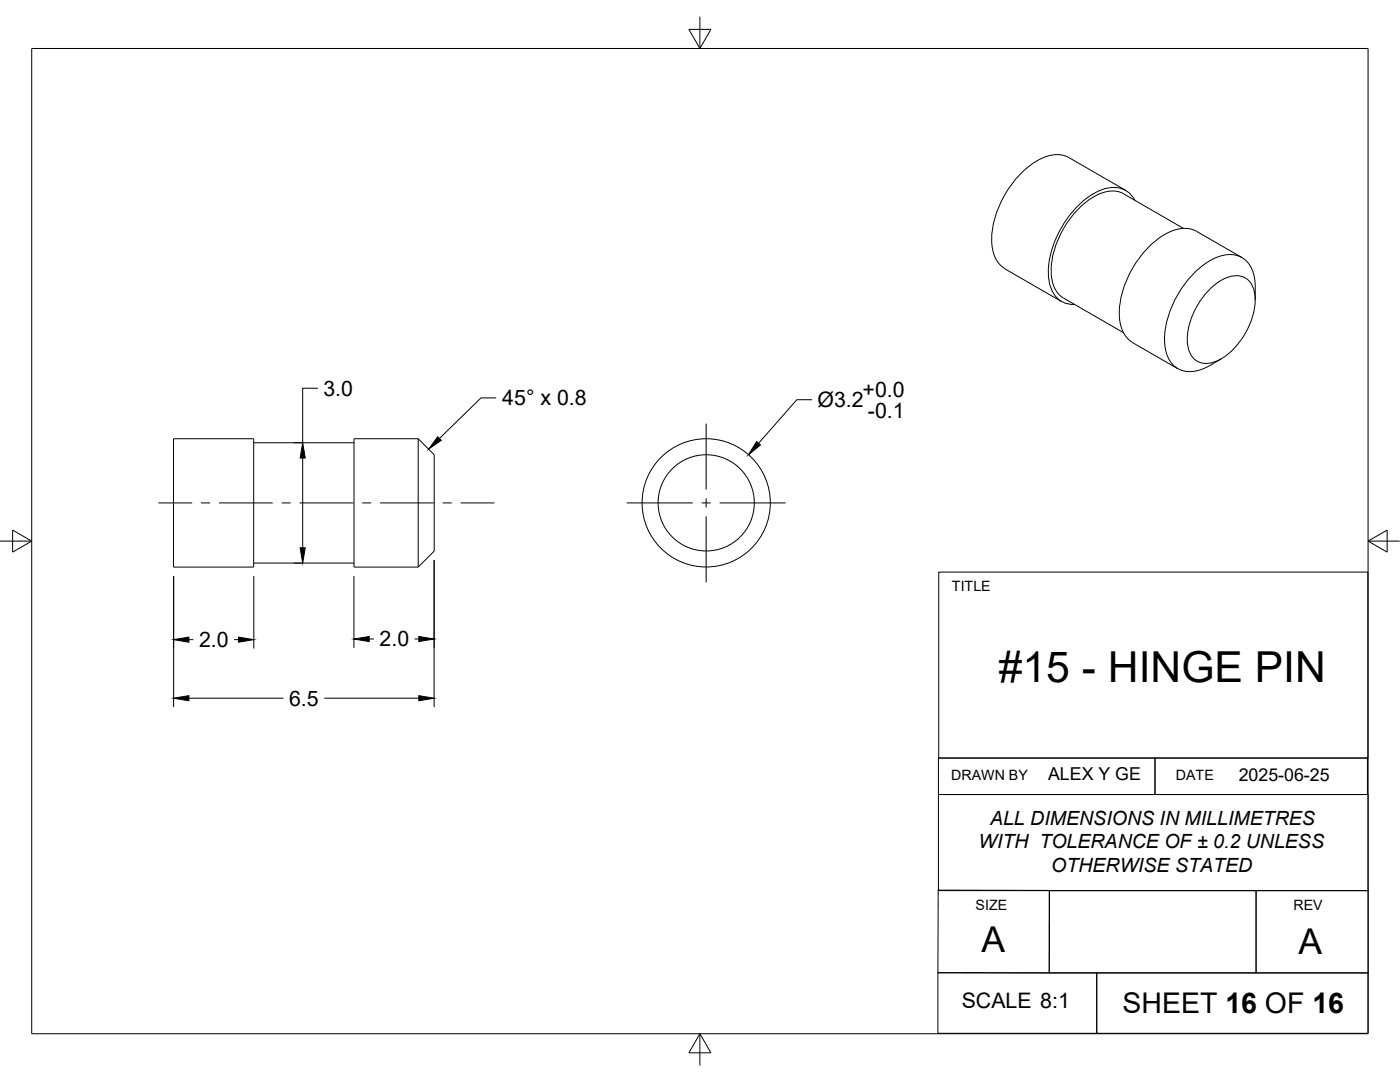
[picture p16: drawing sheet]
<svg xmlns="http://www.w3.org/2000/svg" width="279mm" height="216mm" viewBox="0 0 279 216" stroke-linecap="round" stroke-linejoin="round" font-family="sans-serif">
<defs><g id="words">
<text font-size="8.5" x="199.3" y="136.1">#15 - HINGE PIN</text>
<g font-size="7.1">
<text x="195.9" y="190.1">A</text>
<text x="259.1" y="190.4">A</text>
</g>
<text font-size="5.7" x="224" y="202.2">SHEET 16 OF 16</text>
<g font-size="4.3">
<text x="64.5" y="79">3.0</text>
<text x="100.2" y="80.9">45° x 0.8</text>
<text x="163.2" y="81.2">Ø3.2</text>
<text x="172.1" y="79.2">+0.0</text>
<text x="173.2" y="83.3">-0.1</text>
<text x="39.7" y="129.1">2.0</text>
<text x="75.8" y="129">2.0</text>
<text x="57.7" y="140.8">6.5</text>
<text x="191.9" y="201.2">SCALE 8:1</text>
</g>
<g font-size="3.9">
<text x="197.6" y="164.6">ALL DIMENSIONS IN MILLIMETRES</text>
<text x="195.3" y="169.3">WITH TOLERANCE OF ± 0.2 UNLESS</text>
<text x="209.8" y="174">OTHERWISE STATED</text>
</g>
<g font-size="3.5">
<text x="209.2" y="155.7">ALEX Y GE</text>
<text x="247.2" y="155.8">2025-06-25</text>
</g>
<g font-size="2.8">
<text x="190" y="118">TITLE</text>
<text x="189.8" y="155.6">DRAWN BY</text>
<text x="234.7" y="155.6">DATE</text>
<text x="194.7" y="181.5">SIZE</text>
<text x="258.1" y="181.6">REV</text>
</g>
</g></defs>
<!-- layer: Visible -->
<g fill="none" stroke="#000" stroke-width=".2">
<path d="M224.3 38.7l11.9 6.9M224.3 38.7a5.7 5.7 0 0 0-5.5 .3 18.5 18.5 0 0 0-9 15.6 5.7 5.7 0 0 0 2.5 4.9l11.9 6.9M224.7 38l-11.3-6.5a6.1 6.1 0 0 0-5.9 .3 19.7 19.7 0 0 0-9.6 16.6 6.1 6.1 0 0 0 2.7 5.2M226.5 40a4.9 4.9 0 0 0-6.4-2.2 17.5 17.5 0 0 0-9.1 9.2 14.9 14.9 0 0 0-1.3 10.4 4.7 4.7 0 0 0 4.8 3.4M200.5 53.6l11.4 6.6M238.8 46.2l9.1 5.2M238.8 46.2a6.1 6.1 0 0 0-5.9 .3 19.7 19.7 0 0 0-9.5 16.6 6.1 6.1 0 0 0 2.6 5.2M241.1 58.1a8.7 8.7 0 0 1 5.5-3.1 3.7 3.7 0 0 1 3.8 3.7 14.4 14.4 0 0 1-7.7 13.4 3.8 3.8 0 0 1-5.7-3.3 14.4 14.4 0 0 1 4.1-10.7zM250.5 59.9a11.8 11.8 0 0 0-1.1-6.9 5.1 5.1 0 0 0-6.8-1.6 19.5 19.5 0 0 0-9.7 12.5 11 11 0 0 0 .6 8.1 5.1 5.1 0 0 0 6.8 1.5l1.2-.6M226 68.3l9.1 5.3M243.7 71.6l-2.3 1.3M34.6 87.5h16v25.7h-16z"/>
<path d="M50.6 88.3h20.1M83.5 87.5l3.2 3.2v19.3l-3.2 3.2M83.5 87.5v25.7M83.5 87.5h-12.8v25.7h12.8M50.6 112.4h20.1"/>
<circle cx="140.9" cy="100.3" r="9.6"/>
<circle cx="140.9" cy="100.3" r="12.8"/>
</g>
<!-- layer: Titleblock -->
<path d="M187.3 114.2h85.7v37.1h-85.7zM187.3 151.3h43.2v7.2h-43.2zM187.3 158.5h85.7v19.2h-85.7zM230.5 151.3h42.4v7.2h-42.4zM187.2 177.6l22.2 .1v16.5l-22.2-.1zM209.4 177.7h41.3v16.5h-41.3zM250.7 177.7h22.3v16.5h-22.3zM187.2 194.1h31.7v12.1h-31.7zM218.9 194.1h54.1v12.1h-54.1z" fill="none" stroke="#000" stroke-width=".2"/>
<!-- layer: Smart Centers -->
<g fill="none" stroke="#000" stroke-width=".2">
<path d="M140.9 84.5v13.2M140.9 99.5v1.7M31.6 100.4h6.8M40.1 100.4h1.8M43.7 100.4h10.7M56.2 100.4h1.8M59.8 100.4h10.7M72.3 100.4h1.8M75.9 100.4h10.7M88.3 100.4h1.8M91.9 100.4h6.8M125.1 100.4h13.2"/>
<path d="M140 100.4h1.8M140.9 103v13.2M143.6 100.4h13.2"/>
</g>
<!-- layer: Border -->
<path d="M6.3 9.7h266.7v196.6h-266.7zM137.5 5.9h4.4l-2.2 3.8zM139.7 3.3v6.4M0 108h6.3M2.5 105.8l3.8 2.2-3.8 2.2zM273 108l3.8-2.2v4.4zM273 108h6.4M139.7 206.3v6.3M139.7 206.3l2.2 3.8h-4.4z" fill="none" stroke="#000" stroke-width=".2"/>
<!-- layer: FD_Dimensions -->
<g fill="none" stroke="#000" stroke-width=".2">
<path d="M63.5 77.5h-3.1v10.8M162.1 79.8h-3.1l-7.6 8.7M58.6 88.3h1.6M60.4 91.4v17.9M34.6 114.9v26.2M50.7 114.9v14.5M58.6 112.4h1.6M70.6 114.9v14.4M86.6 111.7v29.4M37.7 139.3h18.9M37.7 127.6h.9M46.7 127.6h.9"/>
<path d="M64.7 139.3h18.9M73.7 127.5h.9M82.7 127.5h.9"/>
</g>
<path d="M60.4 88.3l.5 3.1h-1zM151 88.1l.8 .7-2.4 1.9zM59.9 109.3h1l-.5 3.1zM34.6 139.3l3.1-.5v1zM34.6 127.6l3.1-.5v1zM47.6 127.1l3.1 .5-3.1 .5zM70.6 127.5l3.1-.5v1zM83.6 138.8l3 .5-3 .5zM83.6 127l3 .5-3 .5z" fill="#000" stroke="#000" stroke-width=".2"/>
<!-- layer: Leaders -->
<path d="M87.4 87.1l.7 .8-2.6 1.7z" fill="#000" stroke="#000" stroke-width=".2"/>
<path d="M99 79.4h-3l-8.3 8.1" fill="none" stroke="#000" stroke-width=".2"/>
<use href="#words"/>
</svg>
